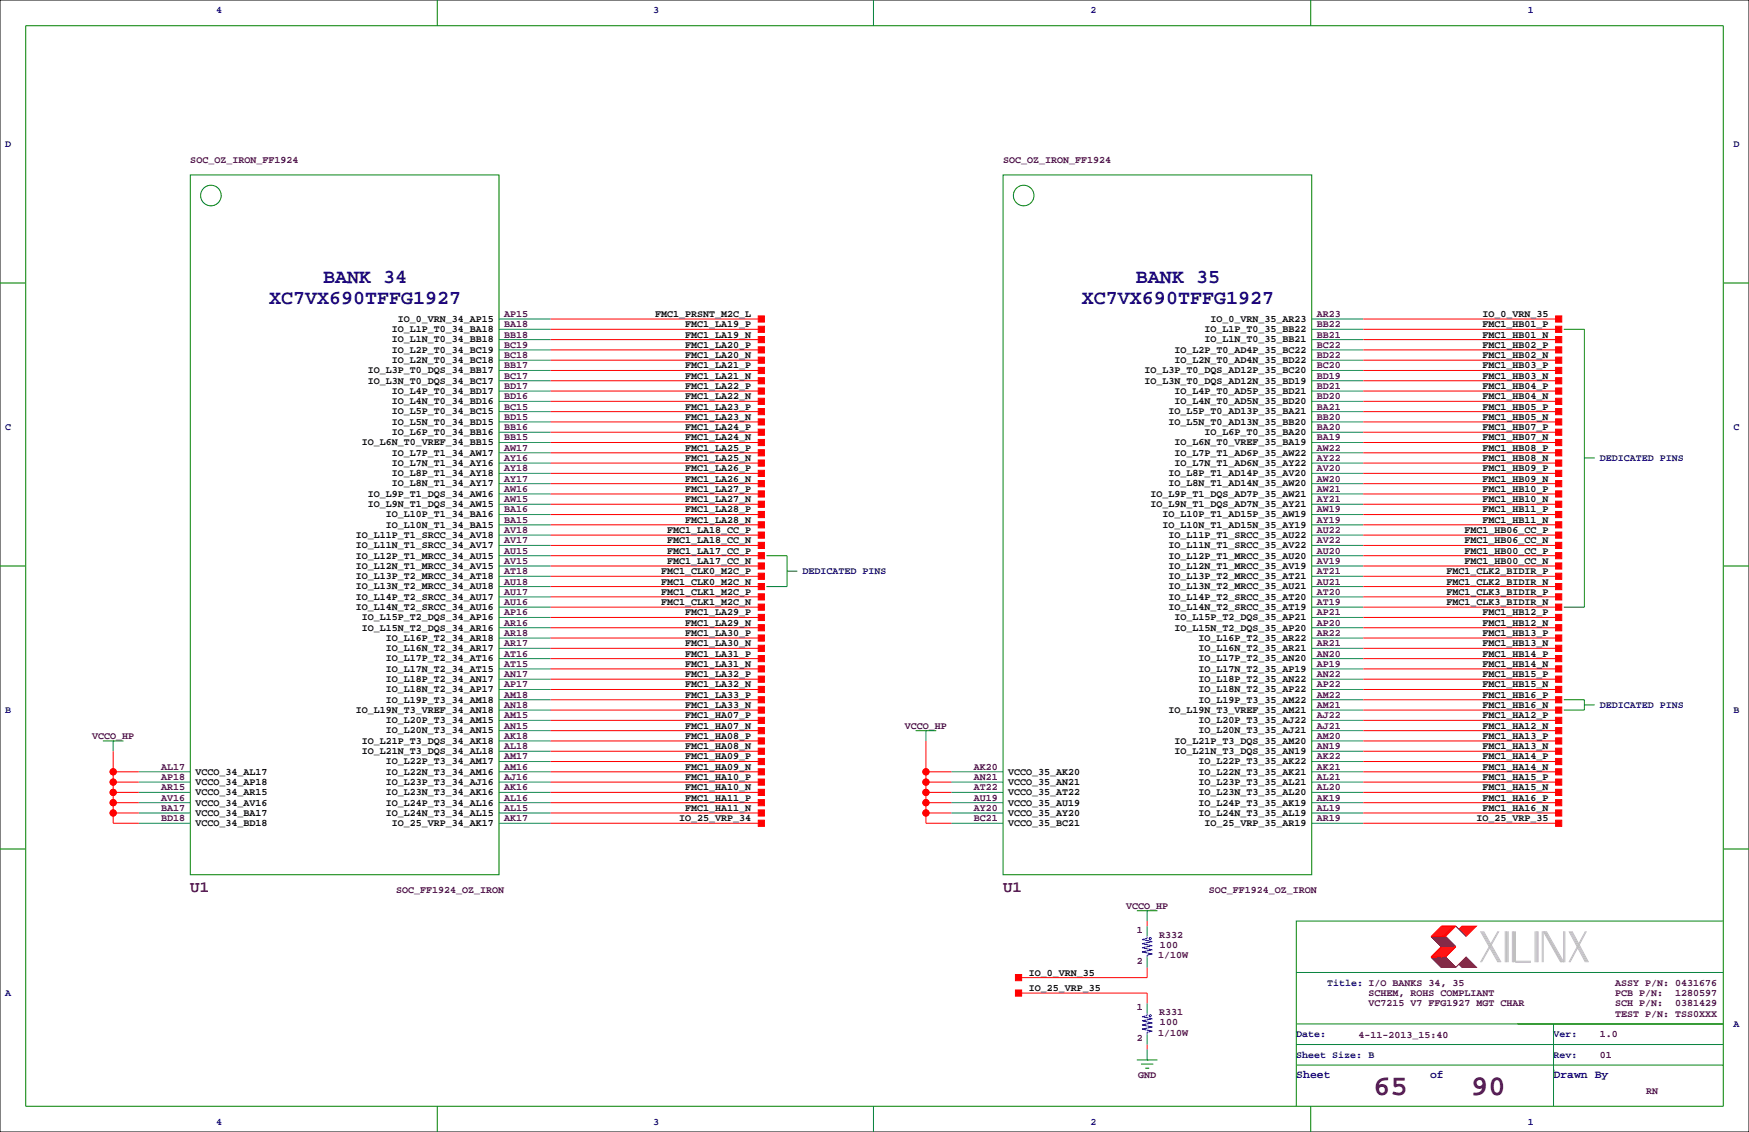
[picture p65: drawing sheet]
<svg xmlns="http://www.w3.org/2000/svg" width="432mm" height="279mm" viewBox="0 0 432 279" stroke-linecap="round" stroke-linejoin="round" font-family="sans-serif">
<defs><g id="words">
<g font-size="7.1" fill="#400040">
<text x="339.1" y="270.3">65</text>
<text x="363.2" y="270.3">90</text>
</g>
<g font-size="4.9" fill="#0000a0">
<text x="79.8" y="70">BANK 34</text>
<text x="280.5" y="70">BANK 35</text>
<text x="66.5" y="75">XC7VX690TFFG1927</text>
<text x="267.1" y="75">XC7VX690TFFG1927</text>
</g>
<g font-size="3.9" fill="#400040">
<text x="47" y="220.2">U1</text>
<text x="247.6" y="220.2">U1</text>
</g>
<g font-size="2.8" fill="#0000a0">
<text x="320" y="266.1">Sheet</text>
<text x="353.1" y="266.1">of</text>
<text x="383.5" y="266.1">Drawn By</text>
</g>
<g font-size="2.5" fill="#0000a0">
<text x="53.3" y="3.3">4</text>
<text x="161.3" y="3.3">3</text>
<text x="269.2" y="3.3">2</text>
<text x="377.2" y="3.3">1</text>
<text x="1.3" y="36.3">D</text>
<text x="428" y="36.3">D</text>
<text x="1.3" y="106.2">C</text>
<text x="428" y="106.2">C</text>
<text x="395" y="113.7">DEDICATED PINS</text>
<text x="198.1" y="141.7">DEDICATED PINS</text>
<text x="1.3" y="176">B</text>
<text x="395" y="174.7">DEDICATED PINS</text>
<text x="428" y="176">B</text>
<text x="1.3" y="245.9">A</text>
<text x="327.7" y="243.3">Title: I/O BANKS 34, 35</text>
<text x="320" y="256">Date:</text>
<text x="383.5" y="256">Ver:</text>
<text x="428" y="253.5">A</text>
<text x="320" y="261.1">Sheet Size: B</text>
<text x="383.5" y="261.1">Rev:</text>
<text x="53.3" y="277.6">4</text>
<text x="161.3" y="277.6">3</text>
<text x="269.2" y="277.6">2</text>
<text x="377.2" y="277.6">1</text>
</g>
<g font-size="2.5" fill="#400040">
<text x="47" y="40.1">SOC_OZ_IRON_FF1924</text>
<text x="247.6" y="40.1">SOC_OZ_IRON_FF1924</text>
<text x="124.5" y="83.3">BB18</text>
<text x="124.5" y="80.8">BA18</text>
<text x="124.5" y="78.2">AP15</text>
<text x="325.1" y="83.3">BB21</text>
<text x="325.1" y="80.8">BB22</text>
<text x="325.1" y="78.2">AR23</text>
<text x="124.5" y="88.4">BC18</text>
<text x="124.5" y="85.9">BC19</text>
<text x="325.1" y="88.4">BD22</text>
<text x="325.1" y="85.9">BC22</text>
<text x="124.5" y="93.5">BC17</text>
<text x="124.5" y="90.9">BB17</text>
<text x="325.1" y="93.5">BD19</text>
<text x="325.1" y="90.9">BC20</text>
<text x="124.5" y="101.1">BC15</text>
<text x="124.5" y="98.6">BD16</text>
<text x="124.5" y="96">BD17</text>
<text x="325.1" y="101.1">BA21</text>
<text x="325.1" y="98.6">BD20</text>
<text x="325.1" y="96">BD21</text>
<text x="124.5" y="106.2">BB16</text>
<text x="124.5" y="103.6">BD15</text>
<text x="325.1" y="106.2">BA20</text>
<text x="325.1" y="103.6">BB20</text>
<text x="124.5" y="113.8">AY16</text>
<text x="124.5" y="111.3">AW17</text>
<text x="124.5" y="108.7">BB15</text>
<text x="325.1" y="113.8">AY22</text>
<text x="325.1" y="111.3">AW22</text>
<text x="325.1" y="108.7">BA19</text>
<text x="124.5" y="118.9">AY17</text>
<text x="124.5" y="116.3">AY18</text>
<text x="325.1" y="118.9">AW20</text>
<text x="325.1" y="116.3">AV20</text>
<text x="124.5" y="124">AW15</text>
<text x="124.5" y="121.4">AW16</text>
<text x="325.1" y="124">AY21</text>
<text x="325.1" y="121.4">AW21</text>
<text x="124.5" y="131.6">AV18</text>
<text x="124.5" y="129">BA15</text>
<text x="124.5" y="126.5">BA16</text>
<text x="325.1" y="131.6">AU22</text>
<text x="325.1" y="129">AY19</text>
<text x="325.1" y="126.5">AW19</text>
<text x="124.5" y="136.7">AU15</text>
<text x="124.5" y="134.1">AV17</text>
<text x="325.1" y="136.7">AU20</text>
<text x="325.1" y="134.1">AV22</text>
<text x="124.5" y="141.7">AT18</text>
<text x="124.5" y="139.2">AV15</text>
<text x="325.1" y="141.7">AT21</text>
<text x="325.1" y="139.2">AV19</text>
<text x="124.5" y="149.4">AU16</text>
<text x="124.5" y="146.8">AU17</text>
<text x="124.5" y="144.3">AU18</text>
<text x="325.1" y="149.4">AT19</text>
<text x="325.1" y="146.8">AT20</text>
<text x="325.1" y="144.3">AU21</text>
<text x="124.5" y="154.4">AR16</text>
<text x="124.5" y="151.9">AP16</text>
<text x="325.1" y="154.4">AP20</text>
<text x="325.1" y="151.9">AP21</text>
<text x="124.5" y="159.5">AR17</text>
<text x="124.5" y="157">AR18</text>
<text x="325.1" y="159.5">AR21</text>
<text x="325.1" y="157">AR22</text>
<text x="124.5" y="167.1">AN17</text>
<text x="124.5" y="164.6">AT15</text>
<text x="124.5" y="162.1">AT16</text>
<text x="325.1" y="167.1">AN22</text>
<text x="325.1" y="164.6">AP19</text>
<text x="325.1" y="162.1">AN20</text>
<text x="124.5" y="172.2">AM18</text>
<text x="124.5" y="169.7">AP17</text>
<text x="325.1" y="172.2">AM22</text>
<text x="325.1" y="169.7">AP22</text>
<text x="124.5" y="179.8">AN15</text>
<text x="124.5" y="177.3">AM15</text>
<text x="124.5" y="174.8">AN18</text>
<text x="223.4" y="179.8">VCCO_HP</text>
<text x="325.1" y="179.8">AJ21</text>
<text x="325.1" y="177.3">AJ22</text>
<text x="325.1" y="174.8">AM21</text>
<text x="22.8" y="182.4">VCCO_HP</text>
<text x="124.5" y="184.9">AL18</text>
<text x="124.5" y="182.4">AK18</text>
<text x="325.1" y="184.9">AN19</text>
<text x="325.1" y="182.4">AM20</text>
<text x="39.8" y="190">AL17</text>
<text x="124.5" y="190">AM16</text>
<text x="124.5" y="187.5">AM17</text>
<text x="240.5" y="190">AK20</text>
<text x="325.1" y="190">AK21</text>
<text x="325.1" y="187.5">AK22</text>
<text x="39.8" y="197.6">AV16</text>
<text x="39.8" y="195.1">AR15</text>
<text x="39.8" y="192.5">AP18</text>
<text x="124.5" y="197.6">AL16</text>
<text x="124.5" y="195.1">AK16</text>
<text x="124.5" y="192.5">AJ16</text>
<text x="240.5" y="197.6">AU19</text>
<text x="240.5" y="195.1">AT22</text>
<text x="240.5" y="192.5">AN21</text>
<text x="325.1" y="197.6">AK19</text>
<text x="325.1" y="195.1">AL20</text>
<text x="325.1" y="192.5">AL21</text>
<text x="39.8" y="202.7">BD18</text>
<text x="39.8" y="200.2">BA17</text>
<text x="124.5" y="202.7">AK17</text>
<text x="124.5" y="200.2">AL15</text>
<text x="240.5" y="202.7">BC21</text>
<text x="240.5" y="200.2">AY20</text>
<text x="325.1" y="202.7">AR19</text>
<text x="325.1" y="200.2">AL19</text>
<text x="97.8" y="220.5">SOC_FF1924_OZ_IRON</text>
<text x="298.5" y="220.5">SOC_FF1924_OZ_IRON</text>
<text x="278" y="224.3">VCCO_HP</text>
<text x="280.7" y="230.2">1</text>
<text x="286.2" y="231.5">R332</text>
<text x="280.7" y="237.8">2</text>
<text x="286" y="236.6">1/10W</text>
<text x="286.4" y="234">100</text>
<text x="337.8" y="245.9">SCHEM, ROHS COMPLIANT</text>
<text x="398.8" y="243.3">ASSY P/N: 0431676</text>
<text x="398.8" y="245.9">PCB P/N:</text>
<text x="413.6" y="245.9">1280597</text>
<text x="280.7" y="249.3">1</text>
<text x="286.2" y="250.5">R331</text>
<text x="337.8" y="248.4">VC7215 V7 FFG1927 MGT CHAR</text>
<text x="398.8" y="248.4">SCH P/N:</text>
<text x="398.8" y="251">TEST P/N: TSS0XXX</text>
<text x="413.6" y="248.4">0381429</text>
<text x="280.7" y="256.9">2</text>
<text x="286" y="255.6">1/10W</text>
<text x="286.4" y="253.1">100</text>
<text x="335.4" y="256.3">4-11-2013_15:40</text>
<text x="395" y="256">1.0</text>
<text x="395" y="261.1">01</text>
<text x="281" y="266.2">GND</text>
<text x="406.4" y="270">RN</text>
</g>
<g font-size="2.5">
<text x="96.7" y="82">IO_L1P_T0_34_BA18</text>
<text x="98.2" y="79.4">IO_0_VRN_34_AP15</text>
<text x="161.7" y="78.2">FMC1_PRSNT_M2C_L</text>
<text x="169.1" y="80.8">FMC1_LA19_P</text>
<text x="169.1" y="83.3">FMC1_LA19_N</text>
<text x="297.4" y="82">IO_L1P_T0_35_BB22</text>
<text x="298.9" y="79.4">IO_0_VRN_35_AR23</text>
<text x="366" y="80.8">FMC1_HB01_P</text>
<text x="366" y="83.3">FMC1_HB01_N</text>
<text x="366" y="78.2">IO_0_VRN_35</text>
<text x="96.7" y="89.6">IO_L2N_T0_34_BC18</text>
<text x="96.7" y="87.1">IO_L2P_T0_34_BC19</text>
<text x="96.7" y="84.5">IO_L1N_T0_34_BB18</text>
<text x="169.1" y="88.4">FMC1_LA20_N</text>
<text x="169.1" y="85.9">FMC1_LA20_P</text>
<text x="290" y="89.6">IO_L2N_T0_AD4N_35_BD22</text>
<text x="290" y="87.1">IO_L2P_T0_AD4P_35_BC22</text>
<text x="297.4" y="84.5">IO_L1N_T0_35_BB21</text>
<text x="366" y="85.9">FMC1_HB02_P</text>
<text x="366" y="88.4">FMC1_HB02_N</text>
<text x="90.8" y="94.7">IO_L3N_T0_DQS_34_BC17</text>
<text x="90.8" y="92.1">IO_L3P_T0_DQS_34_BB17</text>
<text x="169.1" y="93.5">FMC1_LA21_N</text>
<text x="169.1" y="90.9">FMC1_LA21_P</text>
<text x="282.6" y="94.7">IO_L3N_T0_DQS_AD12N_35_BD19</text>
<text x="282.6" y="92.1">IO_L3P_T0_DQS_AD12P_35_BC20</text>
<text x="366" y="90.9">FMC1_HB03_P</text>
<text x="366" y="93.5">FMC1_HB03_N</text>
<text x="96.7" y="99.8">IO_L4N_T0_34_BD16</text>
<text x="96.7" y="97.2">IO_L4P_T0_34_BD17</text>
<text x="169.1" y="98.6">FMC1_LA22_N</text>
<text x="169.1" y="96">FMC1_LA22_P</text>
<text x="169.1" y="101.1">FMC1_LA23_P</text>
<text x="290" y="99.8">IO_L4N_T0_AD5N_35_BD20</text>
<text x="290" y="97.2">IO_L4P_T0_AD5P_35_BD21</text>
<text x="366" y="101.1">FMC1_HB05_P</text>
<text x="366" y="98.6">FMC1_HB04_N</text>
<text x="366" y="96">FMC1_HB04_P</text>
<text x="96.7" y="107.4">IO_L6P_T0_34_BB16</text>
<text x="96.7" y="104.8">IO_L5N_T0_34_BD15</text>
<text x="96.7" y="102.3">IO_L5P_T0_34_BC15</text>
<text x="169.1" y="103.6">FMC1_LA23_N</text>
<text x="169.1" y="106.2">FMC1_LA24_P</text>
<text x="288.5" y="104.8">IO_L5N_T0_AD13N_35_BB20</text>
<text x="288.5" y="102.3">IO_L5P_T0_AD13P_35_BA21</text>
<text x="297.4" y="107.4">IO_L6P_T0_35_BA20</text>
<text x="366" y="103.6">FMC1_HB05_N</text>
<text x="366" y="106.2">FMC1_HB07_P</text>
<text x="89.3" y="109.9">IO_L6N_T0_VREF_34_BB15</text>
<text x="96.7" y="112.5">IO_L7P_T1_34_AW17</text>
<text x="169.1" y="108.7">FMC1_LA24_N</text>
<text x="169.1" y="113.8">FMC1_LA25_N</text>
<text x="169.1" y="111.3">FMC1_LA25_P</text>
<text x="290" y="112.5">IO_L7P_T1_AD6P_35_AW22</text>
<text x="290" y="109.9">IO_L6N_T0_VREF_35_BA19</text>
<text x="366" y="111.3">FMC1_HB08_P</text>
<text x="366" y="113.8">FMC1_HB08_N</text>
<text x="366" y="108.7">FMC1_HB07_N</text>
<text x="96.7" y="117.5">IO_L8P_T1_34_AY18</text>
<text x="96.7" y="115">IO_L7N_T1_34_AY16</text>
<text x="169.1" y="118.9">FMC1_LA26_N</text>
<text x="169.1" y="116.3">FMC1_LA26_P</text>
<text x="288.5" y="117.5">IO_L8P_T1_AD14P_35_AV20</text>
<text x="290" y="115">IO_L7N_T1_AD6N_35_AY22</text>
<text x="366" y="116.3">FMC1_HB09_P</text>
<text x="366" y="118.9">FMC1_HB09_N</text>
<text x="90.8" y="125.2">IO_L9N_T1_DQS_34_AW15</text>
<text x="90.8" y="122.6">IO_L9P_T1_DQS_34_AW16</text>
<text x="96.7" y="120.1">IO_L8N_T1_34_AY17</text>
<text x="169.1" y="124">FMC1_LA27_N</text>
<text x="169.1" y="121.4">FMC1_LA27_P</text>
<text x="284.1" y="125.2">IO_L9N_T1_DQS_AD7N_35_AY21</text>
<text x="284.1" y="122.6">IO_L9P_T1_DQS_AD7P_35_AW21</text>
<text x="288.5" y="120.1">IO_L8N_T1_AD14N_35_AW20</text>
<text x="366" y="121.4">FMC1_HB10_P</text>
<text x="366" y="124">FMC1_HB10_N</text>
<text x="95.2" y="130.2">IO_L10N_T1_34_BA15</text>
<text x="95.2" y="127.7">IO_L10P_T1_34_BA16</text>
<text x="164.7" y="131.6">FMC1_LA18_CC_P</text>
<text x="169.1" y="129">FMC1_LA28_N</text>
<text x="169.1" y="126.5">FMC1_LA28_P</text>
<text x="287" y="130.2">IO_L10N_T1_AD15N_35_AY19</text>
<text x="287" y="127.7">IO_L10P_T1_AD15P_35_AW19</text>
<text x="361.5" y="131.6">FMC1_HB06_CC_P</text>
<text x="366" y="126.5">FMC1_HB11_P</text>
<text x="366" y="129">FMC1_HB11_N</text>
<text x="87.8" y="137.9">IO_L12P_T1_MRCC_34_AU15</text>
<text x="87.8" y="135.3">IO_L11N_T1_SRCC_34_AV17</text>
<text x="87.8" y="132.8">IO_L11P_T1_SRCC_34_AV18</text>
<text x="164.7" y="136.7">FMC1_LA17_CC_P</text>
<text x="164.7" y="134.1">FMC1_LA18_CC_N</text>
<text x="288.5" y="137.9">IO_L12P_T1_MRCC_35_AU20</text>
<text x="288.5" y="135.3">IO_L11N_T1_SRCC_35_AV22</text>
<text x="288.5" y="132.8">IO_L11P_T1_SRCC_35_AU22</text>
<text x="361.5" y="134.1">FMC1_HB06_CC_N</text>
<text x="361.5" y="136.7">FMC1_HB00_CC_P</text>
<text x="87.8" y="142.9">IO_L13P_T2_MRCC_34_AT18</text>
<text x="87.8" y="140.4">IO_L12N_T1_MRCC_34_AV15</text>
<text x="163.2" y="141.7">FMC1_CLK0_M2C_P</text>
<text x="164.7" y="139.2">FMC1_LA17_CC_N</text>
<text x="288.5" y="142.9">IO_L13P_T2_MRCC_35_AT21</text>
<text x="288.5" y="140.4">IO_L12N_T1_MRCC_35_AV19</text>
<text x="357.1" y="141.7">FMC1_CLK2_BIDIR_P</text>
<text x="361.5" y="139.2">FMC1_HB00_CC_N</text>
<text x="87.8" y="148">IO_L14P_T2_SRCC_34_AU17</text>
<text x="87.8" y="145.5">IO_L13N_T2_MRCC_34_AU18</text>
<text x="163.2" y="149.4">FMC1_CLK1_M2C_N</text>
<text x="163.2" y="146.8">FMC1_CLK1_M2C_P</text>
<text x="163.2" y="144.3">FMC1_CLK0_M2C_N</text>
<text x="288.5" y="148">IO_L14P_T2_SRCC_35_AT20</text>
<text x="288.5" y="145.5">IO_L13N_T2_MRCC_35_AU21</text>
<text x="357.1" y="144.3">FMC1_CLK2_BIDIR_N</text>
<text x="357.1" y="146.8">FMC1_CLK3_BIDIR_P</text>
<text x="357.1" y="149.4">FMC1_CLK3_BIDIR_N</text>
<text x="87.8" y="150.6">IO_L14N_T2_SRCC_34_AU16</text>
<text x="89.3" y="155.6">IO_L15N_T2_DQS_34_AR16</text>
<text x="89.3" y="153.1">IO_L15P_T2_DQS_34_AP16</text>
<text x="169.1" y="154.4">FMC1_LA29_N</text>
<text x="169.1" y="151.9">FMC1_LA29_P</text>
<text x="288.5" y="150.6">IO_L14N_T2_SRCC_35_AT19</text>
<text x="290" y="155.6">IO_L15N_T2_DQS_35_AP20</text>
<text x="290" y="153.1">IO_L15P_T2_DQS_35_AP21</text>
<text x="366" y="151.9">FMC1_HB12_P</text>
<text x="366" y="154.4">FMC1_HB12_N</text>
<text x="95.2" y="160.7">IO_L16N_T2_34_AR17</text>
<text x="95.2" y="158.2">IO_L16P_T2_34_AR18</text>
<text x="169.1" y="159.5">FMC1_LA30_N</text>
<text x="169.1" y="157">FMC1_LA30_P</text>
<text x="295.9" y="160.7">IO_L16N_T2_35_AR21</text>
<text x="295.9" y="158.2">IO_L16P_T2_35_AR22</text>
<text x="366" y="157">FMC1_HB13_P</text>
<text x="366" y="159.5">FMC1_HB13_N</text>
<text x="95.2" y="165.8">IO_L17N_T2_34_AT15</text>
<text x="95.2" y="163.3">IO_L17P_T2_34_AT16</text>
<text x="169.1" y="164.6">FMC1_LA31_N</text>
<text x="169.1" y="162.1">FMC1_LA31_P</text>
<text x="169.1" y="167.1">FMC1_LA32_P</text>
<text x="295.9" y="165.8">IO_L17N_T2_35_AP19</text>
<text x="295.9" y="163.3">IO_L17P_T2_35_AN20</text>
<text x="366" y="162.1">FMC1_HB14_P</text>
<text x="366" y="164.6">FMC1_HB14_N</text>
<text x="366" y="167.1">FMC1_HB15_P</text>
<text x="95.2" y="173.4">IO_L19P_T3_34_AM18</text>
<text x="95.2" y="170.9">IO_L18N_T2_34_AP17</text>
<text x="95.2" y="168.3">IO_L18P_T2_34_AN17</text>
<text x="169.1" y="169.7">FMC1_LA32_N</text>
<text x="169.1" y="172.2">FMC1_LA33_P</text>
<text x="295.9" y="173.4">IO_L19P_T3_35_AM22</text>
<text x="295.9" y="170.9">IO_L18N_T2_35_AP22</text>
<text x="295.9" y="168.3">IO_L18P_T2_35_AN22</text>
<text x="366" y="172.2">FMC1_HB16_P</text>
<text x="366" y="169.7">FMC1_HB15_N</text>
<text x="87.8" y="176">IO_L19N_T3_VREF_34_AN18</text>
<text x="95.2" y="178.5">IO_L20P_T3_34_AM15</text>
<text x="169.1" y="174.8">FMC1_LA33_N</text>
<text x="169.1" y="177.3">FMC1_HA07_P</text>
<text x="169.1" y="179.8">FMC1_HA07_N</text>
<text x="288.5" y="176">IO_L19N_T3_VREF_35_AM21</text>
<text x="295.9" y="178.5">IO_L20P_T3_35_AJ22</text>
<text x="366" y="179.8">FMC1_HA12_N</text>
<text x="366" y="177.3">FMC1_HA12_P</text>
<text x="366" y="174.8">FMC1_HB16_N</text>
<text x="89.3" y="183.6">IO_L21P_T3_DQS_34_AK18</text>
<text x="95.2" y="181">IO_L20N_T3_34_AN15</text>
<text x="169.1" y="182.4">FMC1_HA08_P</text>
<text x="169.1" y="184.9">FMC1_HA08_N</text>
<text x="290" y="183.6">IO_L21P_T3_DQS_35_AM20</text>
<text x="295.9" y="181">IO_L20N_T3_35_AJ21</text>
<text x="366" y="184.9">FMC1_HA13_N</text>
<text x="366" y="182.4">FMC1_HA13_P</text>
<text x="48.3" y="191.2">VCCO_34_AL17</text>
<text x="89.3" y="186.1">IO_L21N_T3_DQS_34_AL18</text>
<text x="95.2" y="191.2">IO_L22N_T3_34_AM16</text>
<text x="95.2" y="188.7">IO_L22P_T3_34_AM17</text>
<text x="169.1" y="187.5">FMC1_HA09_P</text>
<text x="169.1" y="190">FMC1_HA09_N</text>
<text x="248.9" y="191.2">VCCO_35_AK20</text>
<text x="290" y="186.1">IO_L21N_T3_DQS_35_AN19</text>
<text x="295.9" y="191.2">IO_L22N_T3_35_AK21</text>
<text x="295.9" y="188.7">IO_L22P_T3_35_AK22</text>
<text x="366" y="190">FMC1_HA14_N</text>
<text x="366" y="187.5">FMC1_HA14_P</text>
<text x="48.3" y="196.3">VCCO_34_AR15</text>
<text x="48.3" y="193.7">VCCO_34_AP18</text>
<text x="95.2" y="196.3">IO_L23N_T3_34_AK16</text>
<text x="95.2" y="193.7">IO_L23P_T3_34_AJ16</text>
<text x="169.1" y="197.6">FMC1_HA11_P</text>
<text x="169.1" y="192.5">FMC1_HA10_P</text>
<text x="169.1" y="195.1">FMC1_HA10_N</text>
<text x="248.9" y="196.3">VCCO_35_AT22</text>
<text x="248.9" y="193.7">VCCO_35_AN21</text>
<text x="295.9" y="196.3">IO_L23N_T3_35_AL20</text>
<text x="295.9" y="193.7">IO_L23P_T3_35_AL21</text>
<text x="366" y="192.5">FMC1_HA15_P</text>
<text x="366" y="195.1">FMC1_HA15_N</text>
<text x="366" y="197.6">FMC1_HA16_P</text>
<text x="48.3" y="203.9">VCCO_34_BD18</text>
<text x="48.3" y="201.4">VCCO_34_BA17</text>
<text x="48.3" y="198.8">VCCO_34_AV16</text>
<text x="95.2" y="201.4">IO_L24N_T3_34_AL15</text>
<text x="95.2" y="198.8">IO_L24P_T3_34_AL16</text>
<text x="96.7" y="203.9">IO_25_VRP_34_AK17</text>
<text x="167.6" y="202.7">IO_25_VRP_34</text>
<text x="169.1" y="200.2">FMC1_HA11_N</text>
<text x="248.9" y="203.9">VCCO_35_BC21</text>
<text x="248.9" y="201.4">VCCO_35_AY20</text>
<text x="248.9" y="198.8">VCCO_35_AU19</text>
<text x="295.9" y="201.4">IO_L24N_T3_35_AL19</text>
<text x="295.9" y="198.8">IO_L24P_T3_35_AK19</text>
<text x="297.4" y="203.9">IO_25_VRP_35_AR19</text>
<text x="364.5" y="202.7">IO_25_VRP_35</text>
<text x="366" y="200.2">FMC1_HA16_N</text>
<text x="254" y="240.8">IO_0_VRN_35</text>
<text x="254" y="244.6">IO_25_VRP_35</text>
</g>
</g></defs>
<path d="M0 0h431.8v279.4h-431.8z" fill="none" stroke="#000" stroke-width=".25"/>
<g fill="none" stroke="#f00" stroke-width=".25">
<path d="M135.9 78.7h52.1M336.5 78.7h48.3M135.9 96.5h52.1M135.9 94h52.1M135.9 88.9h52.1M135.9 86.4h52.1M135.9 99.1h52.1M135.9 91.4h52.1M135.9 83.8h52.1M135.9 81.3h52.1M336.5 96.5h48.3M336.5 94h48.3"/>
<path d="M336.5 88.9h48.3M336.5 86.4h48.3M336.5 99.1h48.3M336.5 91.4h48.3M336.5 83.8h48.3M336.5 81.3h48.3M135.9 101.6h52.1M135.9 109.2h52.1M135.9 106.7h52.1M135.9 114.3h52.1M135.9 111.8h52.1M135.9 119.4h52.1"/>
<path d="M135.9 116.8h52.1M135.9 104.1h52.1M336.5 101.6h48.3M336.5 109.2h48.3M336.5 106.7h48.3M336.5 114.3h48.3M336.5 111.8h48.3M336.5 119.4h48.3M336.5 116.8h48.3M336.5 104.1h48.3M135.9 137.2h52.1M135.9 134.6h52.1"/>
<path d="M135.9 124.5h52.1M135.9 121.9h52.1M135.9 129.5h52.1M135.9 127h52.1M135.9 139.7h52.1M135.9 132.1h52.1M336.5 137.2h48.3M336.5 134.6h48.3M336.5 124.5h48.3M336.5 121.9h48.3M336.5 129.5h48.3M336.5 127h48.3"/>
<path d="M336.5 139.7h48.3M336.5 132.1h48.3M135.9 154.9h52.1M135.9 152.4h52.1M135.9 157.5h52.1M135.9 149.9h52.1M135.9 147.3h52.1M135.9 142.2h52.1M135.9 144.8h52.1M336.5 154.9h48.3M336.5 152.4h48.3M336.5 157.5h48.3"/>
<path d="M336.5 149.9h48.3M336.5 147.3h48.3M336.5 142.2h48.3M336.5 144.8h48.3M135.9 167.6h52.1M135.9 170.2h52.1M135.9 160h52.1M135.9 165.1h52.1M135.9 162.6h52.1M135.9 172.7h52.1M135.9 175.3h52.1M135.9 177.8h52.1"/>
<path d="M336.5 167.6h48.3M336.5 170.2h48.3M336.5 160h48.3M336.5 165.1h48.3M336.5 162.6h48.3M336.5 172.7h48.3M336.5 175.3h48.3M336.5 177.8h48.3M27.9 198.1h6.4M27.9 190.5h6.4M27.9 195.6h6.4M27.9 193h6.4"/>
<path d="M27.9 185.4v17.8h6.4M135.9 198.1h52.1M135.9 188h52.1M135.9 190.5h52.1M135.9 182.9h52.1M135.9 185.4h52.1M135.9 180.3h52.1M135.9 195.6h52.1M135.9 193h52.1M228.6 198.1h6.3M228.6 190.5h6.3M228.6 195.6h6.3"/>
<path d="M228.6 193h6.3M228.6 182.9v20.3h6.3M336.5 198.1h48.3M336.5 188h48.3M336.5 190.5h48.3M336.5 182.9h48.3M336.5 185.4h48.3M336.5 180.3h48.3M336.5 195.6h48.3M336.5 193h48.3M27.9 200.7h6.4M135.9 200.7h52.1"/>
<path d="M135.9 203.2h52.1M228.6 200.7h6.3M336.5 200.7h48.3M336.5 203.2h48.3M283.2 227.3v1.3M283.2 238.8v2.5h-31.7M355.9 233.7l-2.6 2.5h3.6l2.5-2.5M355.9 228.6h3.5l-2.5 2.5h-3.6zM356.1 233.7l-2.5 2.5M356.1 228.6l-2.5 2.5M356.4 233.7l-2.6 2.5M356.4 228.6l-2.6 2.5"/>
<path d="M356.6 233.7l-2.5 2.5M356.6 228.6l-2.5 2.5M356.9 233.7l-2.6 2.5M356.9 228.6l-2.6 2.5M357.1 233.7l-2.5 2.5M357.1 228.6l-2.5 2.5M357.4 233.7l-2.6 2.5M357.4 228.6l-2.6 2.5M357.6 233.7l-2.5 2.5M357.6 228.6l-2.5 2.5M357.9 233.7l-2.6 2.5M357.9 228.6l-2.6 2.5"/>
<path d="M358.1 233.7l-2.5 2.5M358.1 228.6l-2.5 2.5M358.4 233.7l-2.5 2.5M358.4 228.6l-2.5 2.5M358.6 233.7l-2.5 2.5M358.6 228.6l-2.5 2.5M358.9 233.7l-2.5 2.5M358.9 228.6l-2.5 2.5M359.2 233.7l-2.6 2.5M359.2 228.6l-2.6 2.5M360.2 229.4l.7-.8h3.6l-2.6 2.5M361.2 228.6l-.8 .8"/>
<path d="M361.4 228.6l-1 1M361.7 228.6l-1 1M361.9 228.6l-1.2 1.3M362.2 228.6l-1.3 1.3M362.5 228.6l-1.6 1.5M362.7 228.6l-1.5 1.5M363 228.6l-1.8 1.8M363.2 228.6l-1.8 1.8M363.5 228.6l-2.1 2M363.7 228.6l-2 2M364 228.6l-2.3 2.3M364.2 228.6l-2.3 2.3"/>
<path d="M251.5 245.1h31.7v2.5M283.2 257.8v1.3"/>
<circle cx="27.9" cy="190.5" r=".76"/>
<circle cx="27.9" cy="193" r=".76"/>
<circle cx="27.9" cy="198.1" r=".76"/>
<circle cx="27.9" cy="195.6" r=".76"/>
<circle cx="228.6" cy="193" r=".76"/>
<circle cx="228.6" cy="190.5" r=".76"/>
<circle cx="228.6" cy="198.1" r=".76"/>
<circle cx="228.6" cy="195.6" r=".76"/>
<circle cx="27.9" cy="200.7" r=".76"/>
<circle cx="228.6" cy="200.7" r=".76"/>
</g>
<g fill="#f00" stroke="#f00" stroke-width=".25">
<path d="M250.7 244.3h1.5v1.6h-1.5z" fill-rule="evenodd"/>
<path d="M250.7 240.5h1.5v1.6h-1.5z" fill-rule="evenodd"/>
<path d="M384 78h1.6v1.5h-1.6z" fill-rule="evenodd"/>
<path d="M187.2 78h1.5v1.5h-1.5z" fill-rule="evenodd"/>
<path d="M384 95.8h1.6v1.5h-1.6z" fill-rule="evenodd"/>
<path d="M384 93.2h1.6v1.5h-1.6z" fill-rule="evenodd"/>
<path d="M384 166.9h1.6v1.5h-1.6z" fill-rule="evenodd"/>
<path d="M384 169.4h1.6v1.5h-1.6z" fill-rule="evenodd"/>
<path d="M384 136.4h1.6v1.5h-1.6z" fill-rule="evenodd"/>
<path d="M384 88.1h1.6v1.6h-1.6z" fill-rule="evenodd"/>
<path d="M384 85.6h1.6v1.5h-1.6z" fill-rule="evenodd"/>
<path d="M384 98.3h1.6v1.5h-1.6z" fill-rule="evenodd"/>
<path d="M384 100.8h1.6v1.6h-1.6z" fill-rule="evenodd"/>
<path d="M384 133.9h1.6v1.5h-1.6z" fill-rule="evenodd"/>
<path d="M384 108.5h1.6v1.5h-1.6z" fill-rule="evenodd"/>
<path d="M384 105.9h1.6v1.5h-1.6z" fill-rule="evenodd"/>
<path d="M384 113.5h1.6v1.6h-1.6z" fill-rule="evenodd"/>
<path d="M384 111h1.6v1.5h-1.6z" fill-rule="evenodd"/>
<path d="M384 118.6h1.6v1.5h-1.6z" fill-rule="evenodd"/>
<path d="M384 116.1h1.6v1.5h-1.6z" fill-rule="evenodd"/>
<path d="M384 123.7h1.6v1.5h-1.6z" fill-rule="evenodd"/>
<path d="M384 121.2h1.6v1.5h-1.6z" fill-rule="evenodd"/>
<path d="M384 128.8h1.6v1.5h-1.6z" fill-rule="evenodd"/>
<path d="M384 126.2h1.6v1.6h-1.6z" fill-rule="evenodd"/>
<path d="M384 154.2h1.6v1.5h-1.6z" fill-rule="evenodd"/>
<path d="M384 151.6h1.6v1.6h-1.6z" fill-rule="evenodd"/>
<path d="M384 159.3h1.6v1.5h-1.6z" fill-rule="evenodd"/>
<path d="M384 156.7h1.6v1.5h-1.6z" fill-rule="evenodd"/>
<path d="M384 164.3h1.6v1.6h-1.6z" fill-rule="evenodd"/>
<path d="M384 161.8h1.6v1.5h-1.6z" fill-rule="evenodd"/>
<path d="M384 172h1.6v1.5h-1.6z" fill-rule="evenodd"/>
<path d="M384 174.5h1.6v1.5h-1.6z" fill-rule="evenodd"/>
<path d="M384 90.7h1.6v1.5h-1.6z" fill-rule="evenodd"/>
<path d="M384 138.9h1.6v1.6h-1.6z" fill-rule="evenodd"/>
<path d="M384 83.1h1.6v1.5h-1.6z" fill-rule="evenodd"/>
<path d="M384 103.4h1.6v1.5h-1.6z" fill-rule="evenodd"/>
<path d="M384 197.4h1.6v1.5h-1.6z" fill-rule="evenodd"/>
<path d="M384 187.2h1.6v1.5h-1.6z" fill-rule="evenodd"/>
<path d="M384 189.7h1.6v1.6h-1.6z" fill-rule="evenodd"/>
<path d="M384 182.1h1.6v1.5h-1.6z" fill-rule="evenodd"/>
<path d="M384 184.7h1.6v1.5h-1.6z" fill-rule="evenodd"/>
<path d="M384 177h1.6v1.6h-1.6z" fill-rule="evenodd"/>
<path d="M384 179.6h1.6v1.5h-1.6z" fill-rule="evenodd"/>
<path d="M384 194.8h1.6v1.5h-1.6z" fill-rule="evenodd"/>
<path d="M384 192.3h1.6v1.5h-1.6z" fill-rule="evenodd"/>
<path d="M384 149.1h1.6v1.5h-1.6z" fill-rule="evenodd"/>
<path d="M384 146.6h1.6v1.5h-1.6z" fill-rule="evenodd"/>
<path d="M384 141.5h1.6v1.5h-1.6z" fill-rule="evenodd"/>
<path d="M384 144h1.6v1.5h-1.6z" fill-rule="evenodd"/>
<path d="M384 131.3h1.6v1.5h-1.6z" fill-rule="evenodd"/>
<path d="M187.2 179.6h1.5v1.5h-1.5z" fill-rule="evenodd"/>
<path d="M187.2 177h1.5v1.6h-1.5z" fill-rule="evenodd"/>
<path d="M187.2 184.7h1.5v1.5h-1.5z" fill-rule="evenodd"/>
<path d="M187.2 182.1h1.5v1.5h-1.5z" fill-rule="evenodd"/>
<path d="M187.2 189.7h1.5v1.6h-1.5z" fill-rule="evenodd"/>
<path d="M187.2 187.2h1.5v1.5h-1.5z" fill-rule="evenodd"/>
<path d="M187.2 194.8h1.5v1.5h-1.5z" fill-rule="evenodd"/>
<path d="M187.2 192.3h1.5v1.5h-1.5z" fill-rule="evenodd"/>
<path d="M187.2 199.9h1.5v1.5h-1.5z" fill-rule="evenodd"/>
<path d="M187.2 197.4h1.5v1.5h-1.5z" fill-rule="evenodd"/>
<path d="M187.2 172h1.5v1.5h-1.5z" fill-rule="evenodd"/>
<path d="M187.2 174.5h1.5v1.5h-1.5z" fill-rule="evenodd"/>
<path d="M187.2 166.9h1.5v1.5h-1.5z" fill-rule="evenodd"/>
<path d="M187.2 169.4h1.5v1.5h-1.5z" fill-rule="evenodd"/>
<path d="M187.2 161.8h1.5v1.5h-1.5z" fill-rule="evenodd"/>
<path d="M187.2 164.3h1.5v1.6h-1.5z" fill-rule="evenodd"/>
<path d="M187.2 156.7h1.5v1.5h-1.5z" fill-rule="evenodd"/>
<path d="M187.2 159.3h1.5v1.5h-1.5z" fill-rule="evenodd"/>
<path d="M187.2 151.6h1.5v1.6h-1.5z" fill-rule="evenodd"/>
<path d="M187.2 154.2h1.5v1.5h-1.5z" fill-rule="evenodd"/>
<path d="M187.2 126.2h1.5v1.6h-1.5z" fill-rule="evenodd"/>
<path d="M187.2 128.8h1.5v1.5h-1.5z" fill-rule="evenodd"/>
<path d="M187.2 121.2h1.5v1.5h-1.5z" fill-rule="evenodd"/>
<path d="M187.2 123.7h1.5v1.5h-1.5z" fill-rule="evenodd"/>
<path d="M187.2 111h1.5v1.5h-1.5z" fill-rule="evenodd"/>
<path d="M187.2 113.5h1.5v1.6h-1.5z" fill-rule="evenodd"/>
<path d="M187.2 105.9h1.5v1.5h-1.5z" fill-rule="evenodd"/>
<path d="M187.2 108.5h1.5v1.5h-1.5z" fill-rule="evenodd"/>
<path d="M187.2 100.8h1.5v1.6h-1.5z" fill-rule="evenodd"/>
<path d="M187.2 103.4h1.5v1.5h-1.5z" fill-rule="evenodd"/>
<path d="M187.2 95.8h1.5v1.5h-1.5z" fill-rule="evenodd"/>
<path d="M187.2 98.3h1.5v1.5h-1.5z" fill-rule="evenodd"/>
<path d="M187.2 83.1h1.5v1.5h-1.5z" fill-rule="evenodd"/>
<path d="M187.2 80.5h1.5v1.5h-1.5z" fill-rule="evenodd"/>
<path d="M187.2 133.9h1.5v1.5h-1.5z" fill-rule="evenodd"/>
<path d="M187.2 131.3h1.5v1.5h-1.5z" fill-rule="evenodd"/>
<path d="M187.2 138.9h1.5v1.6h-1.5z" fill-rule="evenodd"/>
<path d="M187.2 85.6h1.5v1.5h-1.5z" fill-rule="evenodd"/>
<path d="M187.2 88.1h1.5v1.6h-1.5z" fill-rule="evenodd"/>
<path d="M187.2 90.7h1.5v1.5h-1.5z" fill-rule="evenodd"/>
<path d="M187.2 93.2h1.5v1.5h-1.5z" fill-rule="evenodd"/>
<path d="M187.2 116.1h1.5v1.5h-1.5z" fill-rule="evenodd"/>
<path d="M187.2 118.6h1.5v1.5h-1.5z" fill-rule="evenodd"/>
<path d="M187.2 136.4h1.5v1.5h-1.5z" fill-rule="evenodd"/>
<path d="M187.2 141.5h1.5v1.5h-1.5z" fill-rule="evenodd"/>
<path d="M187.2 144h1.5v1.5h-1.5z" fill-rule="evenodd"/>
<path d="M187.2 146.6h1.5v1.5h-1.5z" fill-rule="evenodd"/>
<path d="M187.2 149.1h1.5v1.5h-1.5z" fill-rule="evenodd"/>
<path d="M187.2 202.4h1.5v1.6h-1.5z" fill-rule="evenodd"/>
<path d="M384 80.5h1.6v1.5h-1.6z" fill-rule="evenodd"/>
<path d="M384 199.9h1.6v1.5h-1.6z" fill-rule="evenodd"/>
<path d="M384 202.4h1.6v1.6h-1.6z" fill-rule="evenodd"/>
<circle cx="27.9" cy="190.5" r=".76"/>
<circle cx="27.9" cy="200.7" r=".76"/>
<circle cx="27.9" cy="198.1" r=".76"/>
<circle cx="27.9" cy="195.6" r=".76"/>
<circle cx="27.9" cy="193" r=".76"/>
<circle cx="228.6" cy="190.5" r=".76"/>
<circle cx="228.6" cy="193" r=".76"/>
<circle cx="228.6" cy="195.6" r=".76"/>
<circle cx="228.6" cy="198.1" r=".76"/>
<circle cx="228.6" cy="200.7" r=".76"/>
</g>
<g fill="none" stroke="#008080" stroke-width=".25">
<path d="M123.2 78.7h12.7M323.8 78.7h12.7M123.2 99.1h12.7M123.2 96.5h12.7M123.2 94h12.7M123.2 91.4h12.7M123.2 88.9h12.7M123.2 86.4h12.7M123.2 83.8h12.7M123.2 81.3h12.7M323.8 99.1h12.7M323.8 96.5h12.7"/>
<path d="M323.8 94h12.7M323.8 91.4h12.7M323.8 88.9h12.7M323.8 86.4h12.7M323.8 83.8h12.7M323.8 81.3h12.7M123.2 119.4h12.7M123.2 116.8h12.7M123.2 114.3h12.7M123.2 111.8h12.7M123.2 109.2h12.7M123.2 106.7h12.7"/>
<path d="M123.2 104.1h12.7M123.2 101.6h12.7M323.8 119.4h12.7M323.8 116.8h12.7M323.8 114.3h12.7M323.8 111.8h12.7M323.8 109.2h12.7M323.8 106.7h12.7M323.8 104.1h12.7M323.8 101.6h12.7M123.2 139.7h12.7M123.2 137.2h12.7"/>
<path d="M123.2 134.6h12.7M123.2 132.1h12.7M123.2 129.5h12.7M123.2 127h12.7M123.2 124.5h12.7M123.2 121.9h12.7M323.8 139.7h12.7M323.8 137.2h12.7M323.8 134.6h12.7M323.8 132.1h12.7M323.8 129.5h12.7M323.8 127h12.7"/>
<path d="M323.8 124.5h12.7M323.8 121.9h12.7M123.2 157.5h12.7M123.2 154.9h12.7M123.2 152.4h12.7M123.2 149.9h12.7M123.2 147.3h12.7M123.2 144.8h12.7M123.2 142.2h12.7M323.8 157.5h12.7M323.8 154.9h12.7M323.8 152.4h12.7"/>
<path d="M323.8 149.9h12.7M323.8 147.3h12.7M323.8 144.8h12.7M323.8 142.2h12.7M123.2 177.8h12.7M123.2 175.3h12.7M123.2 172.7h12.7M123.2 170.2h12.7M123.2 167.6h12.7M123.2 165.1h12.7M123.2 162.6h12.7M123.2 160h12.7"/>
<path d="M323.8 177.8h12.7M323.8 175.3h12.7M323.8 172.7h12.7M323.8 170.2h12.7M323.8 167.6h12.7M323.8 165.1h12.7M323.8 162.6h12.7M323.8 160h12.7M27.9 182.9v2.5M34.3 198.1h12.7M34.3 195.6h12.7M34.3 193h12.7"/>
<path d="M34.3 190.5h12.7M123.2 198.1h12.7M123.2 195.6h12.7M123.2 193h12.7M123.2 190.5h12.7M123.2 188h12.7M123.2 185.4h12.7M123.2 182.9h12.7M123.2 180.3h12.7M228.6 180.3v2.6M234.9 198.1h12.7M234.9 195.6h12.7"/>
<path d="M234.9 193h12.7M234.9 190.5h12.7M323.8 198.1h12.7M323.8 195.6h12.7M323.8 193h12.7M323.8 190.5h12.7M323.8 188h12.7M323.8 185.4h12.7M323.8 182.9h12.7M323.8 180.3h12.7M34.3 203.2h12.7M34.3 200.7h12.7"/>
<path d="M123.2 203.2h12.7M123.2 200.7h12.7M234.9 203.2h12.7M234.9 200.7h12.7M323.8 203.2h12.7M323.8 200.7h12.7M283.2 224.8v2.5M283.2 228.6v2.5M283.2 236.2v2.6M283.2 247.6v2.6M283.2 255.3v2.5M283.2 259.1v2.5"/>
</g>
<g fill="none" stroke="#008000" stroke-width=".25">
<path d="M6.3 6.4h419.1v266.6h-419.1zM107.9 0v6.4M215.6 0v6.4M323.6 0v6.4M47 43.2h76.2v172.7h-76.2zM247.6 43.2h76.2v172.7h-76.2zM0 69.8h6.3M425.4 69.8h6.4M386.1 81.3h5.1v68.6h-5.1M391.2 113h2.5M0 139.7h6.3M189.2 137.2h5.1v7.6h-5.1"/>
<path d="M425.4 139.7h6.4M194.3 141h2.5M386.1 172.7h5.1v2.6h-5.1M391.2 174h2.5M25.4 182.9h5.1M27.9 182.9h.1M226.1 180.3h5M228.6 180.3h.1M0 209.5h6.3M425.4 209.5h6.4M280.7 224.8h5.1M283.2 224.8h.1"/>
<path d="M425.4 227.3h-105.4v35.6M320 257.8h105.4M320 252.7h105.4M320 240h105.4M383.5 252.7v20.3M107.9 273v6.4M215.6 273v6.4M280.7 261.6h5.1M281.7 262.6h3M282.7 263.7h1M283.2 261.6h.1M320 262.9v10.1"/>
<path d="M320 262.9h105.4M323.6 273v6.4M383.5 264.2h.1"/>
<circle cx="52.1" cy="48.3" r="2.54"/>
<circle cx="252.7" cy="48.3" r="2.54"/>
</g>
<g fill="none" stroke="#800000" stroke-width=".25">
<path d="M353.3 236.2l2.6 2.6h3.5M353.3 231.1l2.6 2.6M353.6 231.1l2.5 2.6M353.6 236.2l2.5 2.6M353.8 231.1l2.6 2.6M353.8 236.2l2.6 2.6M354.1 231.1l2.5 2.6M354.1 236.2l2.5 2.6M354.3 231.1l2.6 2.6M354.3 236.2l2.6 2.6M354.6 231.1l2.5 2.6M354.6 236.2l2.5 2.6"/>
<path d="M354.8 231.1l2.6 2.6M354.8 236.2l2.6 2.6M355.1 231.1l2.5 2.6M355.1 236.2l2.5 2.6M355.3 231.1l2.6 2.6M355.3 236.2l2.6 2.6M355.6 231.1l2.5 2.6M355.6 236.2l2.5 2.6M355.9 231.1l2.5 2.6M355.9 236.2l2.5 2.6M356.1 231.1l2.5 2.6M356.1 236.2l2.5 2.6"/>
<path d="M356.4 231.1l2.5 2.6M356.4 236.2l2.5 2.6M356.6 231.1l2.6 2.6M356.6 236.2l2.6 2.6M356.9 231.1l2.5 2.6M356.9 236.2l2.5 2.6M359.4 228.6l2.5 2.5M360.2 238l.7 .8h3.6l-2.6-2.6-2.5 2.6M360.4 237.7l1 1.1M360.4 238l.8 .8M360.7 237.5l1.2 1.3M360.7 237.7l1 1.1"/>
<path d="M360.9 237.2l1.6 1.6M360.9 237.5l1.3 1.3M361.2 237l1.8 1.8M361.2 237.2l1.5 1.6M361.4 236.7l2.1 2.1M361.4 237l1.8 1.8M361.7 236.5l2.3 2.3M361.7 236.7l2 2.1M361.9 236.5l2.3 2.3"/>
</g>
<g fill="none" stroke="#c0c0c0" stroke-width=".25">
<path d="M365.5 229.9l4.3 7.6M365.8 229.9l4.3 7.6M366 229.9l4.3 7.6M366.3 229.9l4.3 7.6M369.8 229.9l-4.3 7.6M370.1 229.9l-4.3 7.6M371.6 229.9v7.6M371.9 229.9v7.6M372.1 229.9v7.6M372.4 229.9v7.6M373.4 229.9v7.6M373.6 229.9v7.6"/>
<path d="M373.9 229.9v7.6M374.1 229.9v7.6h3.9M374.1 237.2h3.9M379 229.9v7.6M379.2 229.9v7.6M379.5 229.9v7.6M379.7 229.9v7.6M380.7 229.9v7.6M381 237.5v-7.6l4.3 7.6M381.3 229.9l4.3 7.6M381.5 229.9l4.3 7.6M381.8 229.9l4.3 7.6v-7.6"/>
<path d="M386.3 229.9v7.6M387.3 229.9l4.1 7.6M387.6 229.9l4.1 7.6M387.9 229.9l4 7.6M388.1 229.9l4.1 7.6M391.4 229.9l-4.1 7.6M391.7 229.9l-4.1 7.6"/>
</g>
<g fill="none" stroke="#00f" stroke-width=".25">
<path d="M283.2 231.1v.5l-1.3 .3 2.6 .5-2.6 .5 2.6 .5-2.6 .5 2.6 .5-2.6 .5 2.6 .6-1.3 .2v.5M283.2 250.2v.5l-1.3 .3 2.6 .5-2.6 .5 2.6 .5-2.6 .5 2.6 .5-2.6 .5 2.6 .5-1.3 .3v.5"/>
<circle cx="284" cy="231.6" r=".25"/>
<circle cx="284" cy="250.7" r=".25"/>
</g>
<use href="#words"/>
</svg>
